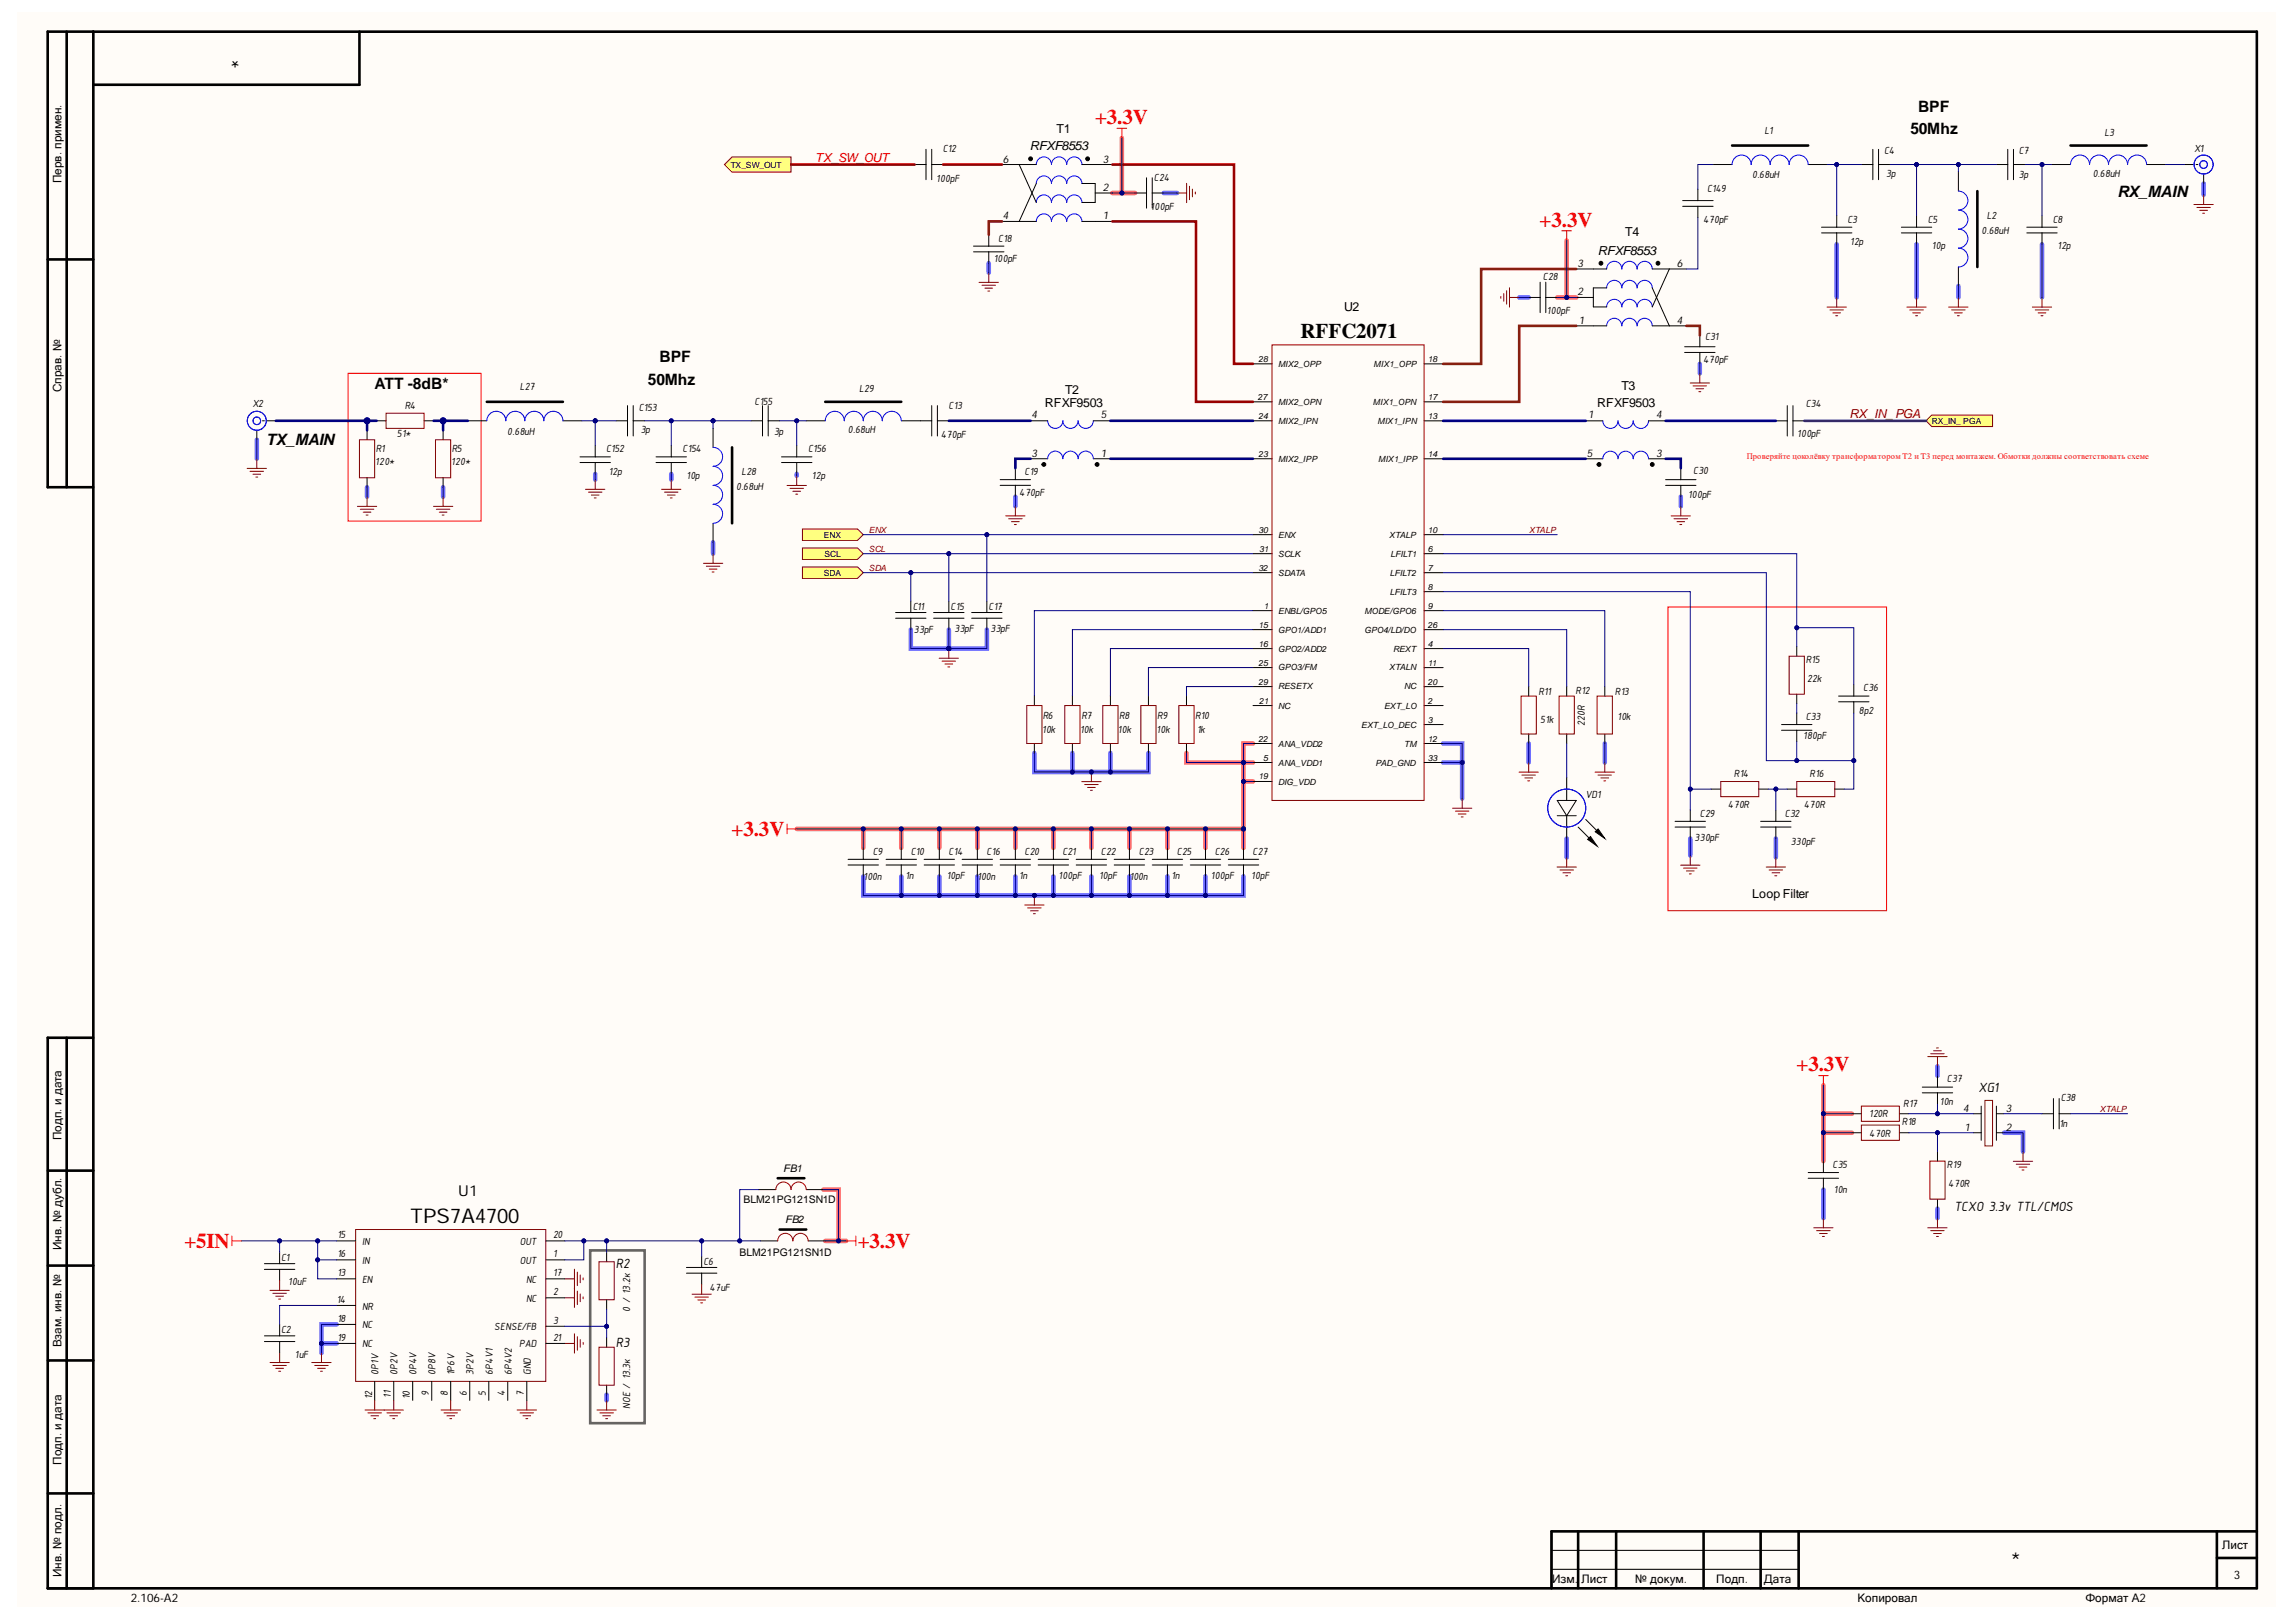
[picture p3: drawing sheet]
<svg xmlns="http://www.w3.org/2000/svg" width="297mm" height="210mm" viewBox="0 0 297 210" stroke-linecap="round" stroke-linejoin="round" font-family="sans-serif">
<defs><g id="words">
<g font-size="3.1">
<text x="31" y="6.4" transform="rotate(-180 31 6.4)">*</text>
<text x="260.2" y="203.2">*</text>
</g>
<g font-size="2.7" fill="#f00">
<text x="141.7" y="16.1">+3.3V</text>
<text x="199.2" y="29.3">+3.3V</text>
<text x="94.6" y="108.2">+3.3V</text>
<text x="232.4" y="138.6">+3.3V</text>
<text x="23.9" y="161.5">+5IN</text>
<text x="111" y="161.5">+3.3V</text>
</g>
<text font-size="2.7" x="168.2" y="43.7">RFFC2071</text>
<text font-size="2.6" x="53.1" y="158.3">TPS7A4700</text>
<g font-size="2">
<text x="247.1" y="17.4">50Mhz</text>
<text x="248.2" y="14.5">BPF</text>
<text x="274" y="25.5">RX_MAIN</text>
<text x="85.3" y="46.9">BPF</text>
<text x="48.5" y="50.4">ATT -8dB*</text>
<text x="83.8" y="49.8">50Mhz</text>
<text x="34.4" y="57.6">TX_MAIN</text>
</g>
<g font-size="1.9">
<text x="255.9" y="141.3">XG1</text>
<text x="59.3" y="154.8">U1</text>
<text x="252.8" y="156.7">TCXO 3.3v TTL/CMOS</text>
<text x="79.7" y="164.1">R2</text>
<text x="79.7" y="174.4">R3</text>
</g>
<g font-size="1.6">
<text x="136.7" y="17.2">T1</text>
<text x="133.2" y="19.4">RFXF8553</text>
<text x="206.7" y="32.9">RFXF8553</text>
<text x="210.3" y="30.6">T4</text>
<text x="173.9" y="40.2">U2</text>
<text x="135.2" y="52.6">RFXF9503</text>
<text x="137.8" y="51">T2</text>
<text x="206.6" y="52.6">RFXF9503</text>
<text x="209.8" y="50.5">T3</text>
<text x="226.7" y="116.2">Loop Filter</text>
</g>
<text font-size="1.6" fill="#f00" x="105.5" y="21">TX_SW_OUT</text>
<text font-size="1.6" fill="#980000" x="239.3" y="54.2">RX_IN_PGA</text>
<g font-size="1.5">
<text x="228.3" y="17.3">L1</text>
<text x="272.3" y="17.6">L3</text>
<text x="8" y="23.7" transform="rotate(-90 8 23.7)">Перв. примен.</text>
<text x="121.1" y="23.6">100pF</text>
<text x="122" y="19.7">C12</text>
<text x="149.3" y="23.4">C24</text>
<text x="226.7" y="23.1">0.68uH</text>
<text x="243.8" y="19.9">C4</text>
<text x="244" y="22.9">3p</text>
<text x="261.2" y="19.9">C7</text>
<text x="261.2" y="23.1">3p</text>
<text x="270.7" y="22.9">0.68uH</text>
<text x="283.9" y="19.7">X1</text>
<text x="148.9" y="27.1">100pF</text>
<text x="220.3" y="28.8">470pF</text>
<text x="220.8" y="24.8">C149</text>
<text x="239" y="28.8">C3</text>
<text x="249.4" y="28.8">C5</text>
<text x="257" y="28.3">L2</text>
<text x="265.6" y="28.8">C8</text>
<text x="128.6" y="33.9">100pF</text>
<text x="129.2" y="31.3">C18</text>
<text x="239.4" y="31.8">12p</text>
<text x="249.9" y="32.3">10p</text>
<text x="256.4" y="30.2">0.68uH</text>
<text x="266.2" y="32.3">12p</text>
<text x="199.6" y="36.2">C28</text>
<text x="200.1" y="40.6">100pF</text>
<text x="220.3" y="47">470pF</text>
<text x="220.6" y="44">C31</text>
<text x="8" y="50.8" transform="rotate(-90 8 50.8)">Справ. №</text>
<text x="32.6" y="52.6">X2</text>
<text x="52.4" y="52.9">R4</text>
<text x="67.2" y="50.5">L27</text>
<text x="82.6" y="53.1">C153</text>
<text x="97.6" y="52.4">C155</text>
<text x="111.1" y="50.8">L29</text>
<text x="122.7" y="52.9">C13</text>
<text x="233.6" y="52.7">C34</text>
<text x="48.6" y="58.5">R1</text>
<text x="51.3" y="56.5">51*</text>
<text x="58.4" y="58.5">R5</text>
<text x="65.6" y="56.3">0.68uH</text>
<text x="78.4" y="58.5">C152</text>
<text x="82.9" y="56.1">3p</text>
<text x="88.3" y="58.5">C154</text>
<text x="100.1" y="56.3">3p</text>
<text x="104.5" y="58.5">C156</text>
<text x="109.7" y="56.1">0.68uH</text>
<text x="121.7" y="56.7">470pF</text>
<text x="232.5" y="56.6">100pF</text>
<text x="48.5" y="60.2">120*</text>
<text x="58.4" y="60.2">120*</text>
<text x="78.7" y="61.5">12p</text>
<text x="88.8" y="61.9">10p</text>
<text x="95.2" y="63.4">0.68uH</text>
<text x="95.9" y="61.5">L28</text>
<text x="105" y="61.9">12p</text>
<text x="131.9" y="64.1">470pF</text>
<text x="132.5" y="61.5">C19</text>
<text x="218.4" y="64.5">100pF</text>
<text x="219.1" y="61.3">C30</text>
<text x="118.1" y="78.9">C11</text>
<text x="118.2" y="81.9">33pF</text>
<text x="123" y="78.9">C15</text>
<text x="123.5" y="81.8">33pF</text>
<text x="127.9" y="78.9">C17</text>
<text x="128.1" y="81.8">33pF</text>
<text x="199" y="89.9">R11</text>
<text x="203.8" y="89.8">R12</text>
<text x="208.9" y="89.9">R13</text>
<text x="233.6" y="85.8">R15</text>
<text x="233.8" y="88.3">22k</text>
<text x="241.1" y="89.5">C36</text>
<text x="134.8" y="94.9">10k</text>
<text x="134.9" y="93">R6</text>
<text x="139.7" y="94.9">10k</text>
<text x="139.9" y="93">R7</text>
<text x="144.6" y="94.9">10k</text>
<text x="144.8" y="93">R8</text>
<text x="149.6" y="94.9">10k</text>
<text x="149.7" y="93">R9</text>
<text x="154.6" y="93">R10</text>
<text x="154.9" y="94.9">1k</text>
<text x="199.3" y="93.6">51k</text>
<text x="205" y="93.9" transform="rotate(-90 205 93.9)">220R</text>
<text x="209.3" y="93.2">10k</text>
<text x="233.3" y="95.6">180pF</text>
<text x="233.6" y="93.2">C33</text>
<text x="240.5" y="92.3">8p2</text>
<text x="224.3" y="100.5">R14</text>
<text x="234.1" y="100.5">R16</text>
<text x="205.1" y="103.2">VD1</text>
<text x="219.9" y="105.7">C29</text>
<text x="223.5" y="104.5">470R</text>
<text x="230.9" y="105.7">C32</text>
<text x="233.4" y="104.5">470R</text>
<text x="111.7" y="113.9">100n</text>
<text x="112.9" y="110.6">C9</text>
<text x="117.1" y="113.8">1n</text>
<text x="117.8" y="110.6">C10</text>
<text x="122.5" y="113.8">10pF</text>
<text x="122.7" y="110.6">C14</text>
<text x="126.4" y="113.9">100n</text>
<text x="127.6" y="110.6">C16</text>
<text x="131.9" y="113.8">1n</text>
<text x="132.5" y="110.6">C20</text>
<text x="136.9" y="113.8">100pF</text>
<text x="137.4" y="110.6">C21</text>
<text x="142.2" y="113.8">10pF</text>
<text x="142.4" y="110.6">C22</text>
<text x="146.2" y="113.9">100n</text>
<text x="147.3" y="110.6">C23</text>
<text x="151.6" y="113.8">1n</text>
<text x="152.2" y="110.6">C25</text>
<text x="156.6" y="113.8">100pF</text>
<text x="157.2" y="110.6">C26</text>
<text x="161.9" y="113.8">10pF</text>
<text x="162.1" y="110.6">C27</text>
<text x="219.2" y="108.9">330pF</text>
<text x="231.7" y="109.4">330pF</text>
<text x="246.2" y="143.2">R17</text>
<text x="251" y="143">10n</text>
<text x="251.9" y="140.1">C37</text>
<text x="266.6" y="142.5">C38</text>
<text x="8" y="147.6" transform="rotate(-90 8 147.6)">Подп. и дата</text>
<text x="241.8" y="147.2">470R</text>
<text x="241.8" y="144.5">120R</text>
<text x="246" y="145.6">R18</text>
<text x="266.4" y="145.9">1n</text>
<text x="237.1" y="151.1">C35</text>
<text x="237.2" y="154.3">10n</text>
<text x="251.9" y="151.1">R19</text>
<text x="252.1" y="153.6">470R</text>
<text x="8" y="161.8" transform="rotate(-90 8 161.8)">Инв. № дубл.</text>
<text x="43.6" y="160.3">15</text>
<text x="46.9" y="161.1">IN</text>
<text x="67.2" y="161.1">OUT</text>
<text x="71.6" y="160.3">20</text>
<text x="36.4" y="163.2">C1</text>
<text x="37.3" y="166.3">10uF</text>
<text x="43.6" y="165.2">13</text>
<text x="43.6" y="162.7">16</text>
<text x="46.9" y="166">EN</text>
<text x="46.9" y="163.6">IN</text>
<text x="67.2" y="163.6">OUT</text>
<text x="68.1" y="166">NC</text>
<text x="71.6" y="162.7">1</text>
<text x="71.6" y="165.2">17</text>
<text x="71.6" y="167.6">2</text>
<text x="91" y="163.6">C6</text>
<text x="91.8" y="167.1">47uF</text>
<text x="36.4" y="172.5">C2</text>
<text x="43.6" y="168.6">14</text>
<text x="43.6" y="171.1">18</text>
<text x="43.6" y="173.5">19</text>
<text x="46.9" y="169.5">NR</text>
<text x="46.9" y="171.9">NC</text>
<text x="63.9" y="172.2">SENSE/FB</text>
<text x="68.1" y="168.5">NC</text>
<text x="71.6" y="171.3">3</text>
<text x="71.6" y="173.5">21</text>
<text x="81.5" y="169.8" transform="rotate(-90 81.5 169.8)">0 / 13.2к</text>
<text x="8" y="174.4" transform="rotate(-90 8 174.4)">Взам. инв. №</text>
<text x="38.1" y="175.7">1uF</text>
<text x="46.9" y="174.4">NC</text>
<text x="49" y="177.9" transform="rotate(-90 49 177.9)">0P1V</text>
<text x="51.4" y="177.9" transform="rotate(-90 51.4 177.9)">0P2V</text>
<text x="53.9" y="177.9" transform="rotate(-90 53.9 177.9)">0P4V</text>
<text x="56.3" y="177.9" transform="rotate(-90 56.3 177.9)">0P8V</text>
<text x="58.8" y="177.9" transform="rotate(-90 58.8 177.9)">1P6V</text>
<text x="61.2" y="177.9" transform="rotate(-90 61.2 177.9)">3P2V</text>
<text x="63.8" y="177.9" transform="rotate(-90 63.8 177.9)">6P4V1</text>
<text x="66.2" y="177.9" transform="rotate(-90 66.2 177.9)">6P4V2</text>
<text x="67.2" y="174.4">PAD</text>
<text x="68.7" y="177.9" transform="rotate(-90 68.7 177.9)">GND</text>
<text x="48.1" y="181" transform="rotate(-90 48.1 181)">12</text>
<text x="50.6" y="180.9" transform="rotate(-90 50.6 180.9)">11</text>
<text x="53" y="181" transform="rotate(-90 53 181)">10</text>
<text x="55.5" y="180.6" transform="rotate(-90 55.5 180.6)">9</text>
<text x="57.9" y="180.6" transform="rotate(-90 57.9 180.6)">8</text>
<text x="60.4" y="180.6" transform="rotate(-90 60.4 180.6)">6</text>
<text x="62.8" y="180.6" transform="rotate(-90 62.8 180.6)">5</text>
<text x="65.3" y="180.7" transform="rotate(-90 65.3 180.7)">4</text>
<text x="67.7" y="180.6" transform="rotate(-90 67.7 180.6)">7</text>
<text x="81.5" y="182.3" transform="rotate(-90 81.5 182.3)">NOE / 13.3к</text>
<text x="8" y="189.6" transform="rotate(-90 8 189.6)">Подп. и дата</text>
<text x="287.5" y="200.5">Лист</text>
<text x="8" y="204.1" transform="rotate(-90 8 204.1)">Инв. № подл.</text>
<text x="16.9" y="207.3">2.106-A2</text>
<text x="200.8" y="204.9">Изм.</text>
<text x="204.6" y="204.9">Лист</text>
<text x="211.5" y="204.9">№ докум.</text>
<text x="222" y="204.9">Подп.</text>
<text x="228.2" y="204.9">Дата</text>
<text x="240.3" y="207.3">Копировал</text>
<text x="269.8" y="207.3">Формат А2</text>
<text x="289" y="204.4">3</text>
</g>
<g font-size="1.4">
<text x="129.7" y="21">6</text>
<text x="142.7" y="21">3</text>
<text x="129.7" y="28.4">4</text>
<text x="142.7" y="24.8">2</text>
<text x="142.7" y="28.4">1</text>
<text x="204.1" y="34.6">3</text>
<text x="216.9" y="34.6">6</text>
<text x="204.1" y="38.2">2</text>
<text x="204.3" y="41.9">1</text>
<text x="216.9" y="41.9">4</text>
<text x="133.5" y="59.1">3</text>
<text x="133.5" y="54.2">4</text>
<text x="142.4" y="59.1">1</text>
<text x="142.4" y="54.2">5</text>
<text x="205.3" y="59.1">5</text>
<text x="205.4" y="54.2">1</text>
<text x="214.2" y="59.1">3</text>
<text x="214.2" y="54.2">4</text>
<text x="254" y="143.9">4</text>
<text x="259.5" y="143.9">3</text>
<text x="254.2" y="146.3">1</text>
<text x="259.5" y="146.3">2</text>
<text x="96.2" y="155.6">BLM21PG121SN1D</text>
<text x="101.3" y="151.7">FB1</text>
<text x="101.6" y="158.3">FB2</text>
<text x="95.7" y="162.5">BLM21PG121SN1D</text>
</g>
<g font-size="1.1">
<text x="94.6" y="21.7">TX_SW_OUT</text>
<text x="162.8" y="46.9">28</text>
<text x="165.4" y="47.5">MIX2_OPP</text>
<text x="177.7" y="47.5">MIX1_OPP</text>
<text x="184.7" y="46.9">18</text>
<text x="162.7" y="51.8">27</text>
<text x="165.4" y="52.4">MIX2_OPN</text>
<text x="177.6" y="52.4">MIX1_OPN</text>
<text x="184.7" y="51.8">17</text>
<text x="162.8" y="59.1">23</text>
<text x="162.8" y="54.2">24</text>
<text x="165.4" y="59.8">MIX2_IPP</text>
<text x="165.4" y="54.8">MIX2_IPN</text>
<text x="178.2" y="54.8">MIX1_IPN</text>
<text x="178.3" y="59.8">MIX1_IPP</text>
<text x="184.7" y="54.2">13</text>
<text x="184.7" y="59.1">14</text>
<text x="249.9" y="54.8">RX_IN_ PGA</text>
<text x="106.6" y="69.6">ENX</text>
<text x="162.8" y="68.9">30</text>
<text x="162.9" y="71.5">31</text>
<text x="165.4" y="69.6">ENX</text>
<text x="179.7" y="69.6">XTALP</text>
<text x="184.7" y="71.5">6</text>
<text x="184.7" y="68.9">10</text>
<text x="106.6" y="74.5">SDA</text>
<text x="106.7" y="72.1">SCL</text>
<text x="162.8" y="73.9">32</text>
<text x="165.4" y="72.1">SCLK</text>
<text x="165.4" y="74.5">SDATA</text>
<text x="179.8" y="74.5">LFILT2</text>
<text x="179.8" y="77">LFILT3</text>
<text x="179.9" y="72.1">LFILT1</text>
<text x="184.7" y="73.9">7</text>
<text x="184.7" y="76.4">8</text>
<text x="162.8" y="81.3">15</text>
<text x="162.8" y="83.7">16</text>
<text x="163.5" y="78.8">1</text>
<text x="165.4" y="79.4">ENBL/GPO5</text>
<text x="165.4" y="81.9">GPO1/ADD1</text>
<text x="176.5" y="79.4">MODE/GPO6</text>
<text x="176.5" y="81.9">GPO4/LD/DO</text>
<text x="184.7" y="83.7">4</text>
<text x="184.7" y="78.8">9</text>
<text x="184.7" y="81.3">26</text>
<text x="162.8" y="86.2">25</text>
<text x="162.8" y="88.6">29</text>
<text x="165.4" y="84.3">GPO2/ADD2</text>
<text x="165.4" y="86.8">GPO3/FM</text>
<text x="165.4" y="89.2">RESETX</text>
<text x="179.7" y="86.8">XTALN</text>
<text x="180.2" y="84.3">REXT</text>
<text x="181.7" y="89.2">NC</text>
<text x="184.7" y="86.2">11</text>
<text x="184.7" y="88.6">20</text>
<text x="162.8" y="96">22</text>
<text x="162.9" y="91.1">21</text>
<text x="165.4" y="91.7">NC</text>
<text x="176.1" y="94.2">EXT_LO_DEC</text>
<text x="179.1" y="91.7">EXT_LO</text>
<text x="184.7" y="91.1">2</text>
<text x="184.7" y="93.5">3</text>
<text x="184.7" y="96">12</text>
<text x="162.8" y="100.9">19</text>
<text x="163.4" y="98.4">5</text>
<text x="165.4" y="99.1">ANA_VDD1</text>
<text x="165.4" y="101.5">DIG_VDD</text>
<text x="165.4" y="96.6">ANA_VDD2</text>
<text x="178" y="99.1">PAD_GND</text>
<text x="181.7" y="96.6">TM</text>
<text x="184.7" y="98.4">33</text>
</g>
<text font-size="1.1" fill="#f00" x="226" y="59.4">Проверяйте цоколёвку трансформатором T2 и T3 перед монтажем. Обмотки должны соответствовать схеме</text>
<g font-size="1.1" fill="#800000">
<text x="112.4" y="68.9">ENX</text>
<text x="112.4" y="71.5">SCL</text>
<text x="197.8" y="68.9">XTALP</text>
<text x="112.4" y="73.9">SDA</text>
<text x="271.7" y="143.9">XTALP</text>
</g>
</g></defs>
<g fill="#fffcf8">
<path d="M2.2 1.6h292.2v206.4h-292.2z" fill-rule="evenodd"/>
<path d="M2.2 1.6h292.2v206.4h-292.2z" fill-rule="evenodd"/>
</g>
<g fill="none" stroke="#6e6eff" stroke-width=".59">
<path d="M127.9 34.1v1.2M150.5 25h1.8M196.5 38.5h1.3M237.6 31.6v6.9M247.9 31.6v6.9M253.4 37v1.5M264.2 31.6v6.9M285.1 23.8v1.4M33.2 56.9v2.5M219.9 47.1v1.2M47.5 63.1v1.2M57.3 63.1v1.2"/>
<path d="M77 61.3v.8M86.8 61.3v.8M92.3 70.2v1.5M103.1 61.3v.3M131.4 64.3v1.2M217.4 64.3v1.2M117.8 81.5v2.4h5M122.8 81.5v2.4M127.7 81.5v2.4h-4.9M133.8 97.4v2.5h4.9M138.7 97.4v2.5h5v-2.5M148.6 97.4v2.5h-4.9"/>
<path d="M186.7 96.2h2.5v2.5M186.7 98.7h2.5v4.6M197.8 96.2v2.5M207.6 96.2v2.5M111.7 113.4v2.5h4.9M116.6 113.4v2.5h4.9M121.5 113.4v2.5h4.9M126.4 113.4v2.5h5M131.4 113.4v2.5h29.5v-2.5M136.3 113.4v2.5M141.2 113.4v2.5M146.1 113.4v2.5"/>
<path d="M151 113.4v2.5M156 113.4v2.5M202.7 108.5v2.5M218.7 108.5v2.2M229.7 108.5v2.5M250.7 138v1.2M235.9 153.9v3.7M250.7 156.4v1.2M259.3 146.6h2.4v2.4M41.6 173.9h2M43.6 171.4h-2v3.7M78.5 180.5v.7"/>
</g>
<g fill="none" stroke="#ff6e6e" stroke-width=".59">
<path d="M145.1 17.8v7.2h-1.2M145.1 25h1.8M201.5 38.5h2.4M202.7 31.1v7.4M153.5 97.4v1.3h7.4v2.4h1.2M162.1 96.2h-1.2v2.5h1.2M103.1 107.3h57.8M111.7 107.3v2.4M116.6 107.3v2.4M121.5 107.3v2.4M126.4 107.3v2.4M131.4 107.3v2.4"/>
<path d="M136.3 107.3v2.4M141.2 107.3v2.4M146.1 107.3v2.4M151 107.3v2.4M156 107.3v2.4M160.9 101.1v8.6M106.5 153.9h2v6.7M235.9 140.4v6.2M235.9 144.1h3.7M239.6 146.6h-3.7v3.7M106.8 160.6h2.7"/>
</g>
<g fill="none" stroke="#000" stroke-width=".34">
<path d="M8.6 4.1v59M12.1 4.1v201.4M46.5 4.1v6.9h-34.4M6.2 33.6h5.9M12.1 63.1h-5.9v-59h285.8v201.4h-285.8v-71.2h5.9M8.6 134.3v71.2M6.2 151.5h5.9M6.2 163.8h5.9M6.2 176.1h5.9M6.2 193.3h5.9M204.2 198.2v7.3M209.1 198.2v7.3"/>
<path d="M220.4 198.2v7.3M227.8 198.2v7.3M232.7 198.2v7.3M286.8 198.2v7.3M292 198.2h-91.3v7.3M286.8 201.6h5.2"/>
</g>
<g fill="none" stroke="#000" stroke-width=".13">
<path d="M162.1 54.5h2.5M162.1 59.4h2.5M162.1 52h2.5M162.1 47.1h2.5M184.2 54.5h2.5M184.2 59.4h2.5M184.2 52h2.5M184.2 47.1h2.5M115.9 79.3h3.9M117.8 77.8v1.5M120.8 79.3h3.9M122.8 77.8v1.5"/>
<path d="M125.7 79.3h3.9M127.7 77.8v1.5M162.1 79h2.5M162.1 71.7h2.5M162.1 74.1h2.5M162.1 69.2h2.5M184.2 79h2.5M184.2 71.7h2.5M184.2 74.1h2.5M184.2 76.6h2.5M184.2 69.2h2.5M115.9 80h3.9"/>
<path d="M117.8 80v1.5M120.8 80h3.9M122.8 80v1.5M125.7 80h3.9M127.7 80v1.5M162.1 91.3h2.5M162.1 83.9h2.5M162.1 98.7h2.5M162.1 86.4h2.5M162.1 96.2h2.5M162.1 81.5h2.5M162.1 88.8h2.5"/>
<path d="M184.2 91.3h2.5M184.2 93.8h2.5M184.2 83.9h2.5M184.2 98.7h2.5M184.2 86.4h2.5M184.2 96.2h2.5M184.2 81.5h2.5M184.2 88.9h2.5M162.1 101.1h2.5M34.2 164.3h3.9M34.2 163.5h3.9M34.2 173.6h3.9"/>
<path d="M34.2 172.9h3.9M36.2 162.1v1.4M36.2 164.3v1.4M36.2 171.4v1.5M36.2 173.6v1.5M43.6 163h2.4M43.6 160.6h2.4M43.6 165.5h2.4M43.6 168.9h2.4M43.6 171.4h2.4M43.6 173.9h2.4M48.5 178.8v2.4"/>
<path d="M50.9 178.8v2.4M53.4 178.8v2.4M55.9 178.8v2.4M58.3 178.8v2.4M60.8 178.8v2.4M63.2 178.8v2.4M65.7 178.8v2.4M68.2 178.8v2.4M70.6 171.6h2.5M70.6 163h2.5M70.6 160.6h2.5M70.6 165.5h2.5"/>
<path d="M70.6 168h2.5M70.6 173.9h2.5M78.5 162.1v1.2M78.5 168.2v1.2M78.5 173.1v1.2M78.5 179.3v1.2M88.8 164.8h3.9M88.8 164h3.9M90.8 162.5v1.5M90.8 164.8v1.4M200.7 203.1h32M200.7 200.6h32"/>
</g>
<g fill="none" stroke="#800000" stroke-width=".13">
<path d="M164.6 44.6h19.6v59h-19.6zM121.5 85.2h2.5M121.9 85.6h1.7M122.3 85.9h1M122.6 86.3h.3M122.8 83.9v1.3M46 159.1h24.6v19.7h-24.6zM34.9 167h2.5M34.9 176.3h2.5M35.3 167.4h1.7M35.3 176.7h1.7M35.7 167.7h1"/>
<path d="M35.7 177.1h1M36 168.1h.3M36.1 177.5h.2M36.2 165.7v1.3M36.2 175.1v1.2M40.3 176.3h2.5M40.7 176.7h1.8M41.1 177.1h1M41.5 177.5h.2M41.6 175.1v1.2M73.1 173.9h1.2M73.1 165.5h1.2"/>
<path d="M73.1 168h1.2M74.3 164.2v5M74.3 172.6v2.5M74.7 164.6v1.8M74.7 167.1v1.7M74.7 173v1.7M75.1 165v1M75.1 167.5v1M75.1 173.4v.9M75.4 165.4v.2M75.4 167.8v.3M75.4 173.7v.3"/>
<path d="M77.5 163.3h2v4.9h-2zM77.5 174.3h2v5h-2zM89.5 167.5h2.5M89.9 167.9h1.7M90.3 168.2h1M90.6 168.6h.3M90.8 166.2v1.3M47.2 182.5h5M47.6 182.8h1.8M48 183.2h1M48.3 183.6h.3M48.5 181.2v1.3"/>
<path d="M50.1 182.8h1.7M50.4 183.2h1M50.8 183.6h.3M50.9 181.2v1.3M57.1 182.5h2.5M57.4 182.8h1.8M57.8 183.2h1M58.2 183.6h.2M58.3 181.2v1.3M66.9 182.5h2.5M67.3 182.8h1.7M67.7 183.2h.9"/>
<path d="M68 183.6h.3M68.2 181.2v1.3M77.2 182.5h2.5M77.6 182.8h1.8M78 183.2h1M78.4 183.6h.2M78.5 181.2v1.3"/>
</g>
<path d="M30 160v1.2M110.7 160v1.2M30 160.6h1.3M109.5 160.6h1.2" fill="none" stroke="#f00" stroke-width=".13"/>
<path d="M76.4 161.8h7v22.4h-7z" fill="none" stroke="#666" stroke-width=".34"/>
<circle cx="122.7" cy="83.9" r=".25" fill="#000080"/>
<circle cx="122.7" cy="83.9" r=".25" fill="none" stroke="#000080" stroke-width=".13"/>
<g fill="none" stroke="#000" stroke-width=".13">
<path d="M143.7 90.1v1.2M143.7 96.2v1.2M148.6 90.1v1.2M148.6 96.2v1.2M153.5 90.1v1.2M153.5 96.2v1.2M230.5 94.5h3.9M230.5 93.8h3.9M232.4 83.7v1.2M232.4 89.8v1.3M232.4 92.3v1.5M232.4 94.5v1.5"/>
<path d="M237.9 90.8h3.9M237.9 90.1h3.9M239.8 88.6v1.5M239.8 90.8v1.5M216.7 107h3.9M216.7 106.3h3.9M218.7 104.8v1.5M218.7 107v1.5M221.4 102.1h1.2M227.5 102.1h1.3M227.8 107h3.9M227.8 106.3h3.9"/>
<path d="M229.7 104.8v1.5M229.7 107v1.5M231.2 102.1h1.2M237.4 102.1h1.2"/>
</g>
<g fill="none" stroke="#800000" stroke-width=".13">
<path d="M141.2 99.9v1.3M142.7 91.3h1.9v4.9h-1.9zM147.6 91.3h2v4.9h-2zM152.5 91.3h2v4.9h-2zM231.5 84.9h1.9v4.9h-1.9zM139.9 101.2h2.6M140.3 101.5h1.8M140.7 101.9h1M141.1 102.3h.2M217.4 112h2.5M217.8 112.3h1.8M218.2 112.7h1"/>
<path d="M218.6 113.1h.2M218.7 110.7v1.3M222.6 101.1h4.9v2h-4.9zM228.5 112.2h2.5M228.9 112.6h1.7M229.2 113h1.1M229.6 113.3h.3M229.7 111v1.2M232.4 101.1h5v2h-5z"/>
</g>
<path d="M215.8 78.5h28.3v39.4h-28.3z" fill="none" stroke="#f00" stroke-width=".13"/>
<circle cx="141.2" cy="99.9" r=".25" fill="#000080"/>
<circle cx="141.2" cy="99.9" r=".25" fill="none" stroke="#000080" stroke-width=".13"/>
<g fill="none" stroke="#000" stroke-width=".13">
<path d="M133.8 90.1v1.2M133.8 96.2v1.2M138.7 90.1v1.2M138.7 96.2v1.2M144.1 111.9h4M144.1 111.2h4M146.1 109.7v1.5M146.1 111.9v1.5M149.1 111.9h3.9M149.1 111.2h3.9M151 109.7v1.5M151 111.9v1.5"/>
<path d="M154 111.9h3.9M154 111.2h3.9M156 109.7v1.5M156 111.9v1.5M158.9 111.9h3.9M158.9 111.2h3.9M160.9 109.7v1.5M160.9 111.9v1.5"/>
</g>
<path d="M132.8 91.3h2v4.9h-2zM137.8 91.3h1.9v4.9h-1.9zM132.6 117.1h2.5M132.9 117.5h1.8M133.3 117.9h1M133.7 118.2h.2M133.8 115.9v1.2" fill="none" stroke="#800000" stroke-width=".13"/>
<path d="M101.8 106.6v1.3M101.8 107.3h1.3" fill="none" stroke="#f00" stroke-width=".13"/>
<circle cx="133.8" cy="115.9" r=".25" fill="#000080"/>
<circle cx="133.8" cy="115.9" r=".25" fill="none" stroke="#000080" stroke-width=".13"/>
<g fill="none" stroke="#800000" stroke-width=".13">
<path d="M196.5 99.9h2.5M196.8 90.1h2v4.9h-2zM197.8 98.7v1.2M201.7 90.1h2v4.9h-2zM206.4 99.9h2.5M206.6 90.1h2v4.9h-2zM207.6 98.7v1.2M187.9 104.6h2.5M188.3 105h1.7M188.7 105.3h1M189 105.7h.3M189.2 103.3v1.3"/>
<path d="M196.9 100.3h1.7M197.3 100.7h1M197.6 101.1h.3M206.7 100.3h1.8M207.1 100.7h1M207.5 101.1h.2"/>
</g>
<path d="M197.8 88.9v1.2M197.8 95v1.2M202.7 88.9v1.2M202.7 95v1.2M207.6 88.9v1.2M207.6 95v1.2M202.7 100.6v3M202.7 105.6v2.9" fill="none" stroke="#000" stroke-width=".13"/>
<path d="M201.5 105.6h2.4M201.5 103.6h2.4l-1.2 2zM204.2 107l1.4 1.5M205.2 106l1.4 1.5" fill="none" stroke="#030000" stroke-width=".13"/>
<circle cx="202.7" cy="104.6" r="2.46" fill="none" stroke="#00f" stroke-width=".13"/>
<path d="M205.4 108.6l.4-.3 .8 1.2z" fill="#030000"/>
<path d="M205.4 108.6l.4-.3 .8 1.2z" fill="none" stroke="#030000" stroke-width=".13"/>
<path d="M206.4 107.6l.3-.3 .9 1.2z" fill="#030000"/>
<path d="M206.4 107.6l.3-.3 .9 1.2z" fill="none" stroke="#030000" stroke-width=".13"/>
<g fill="none" stroke="#800000" stroke-width=".13">
<path d="M126.7 36.5h2.5M127 36.9h1.8M127.4 37.3h1M127.8 37.7h.2M127.9 35.3v1.2M152.3 25h1.2M153.5 23.7v2.5M153.9 24.1v1.7M154.3 24.5v1M154.6 24.9v.2M194.2 38.4v.2M194.5 38v1"/>
<path d="M194.9 37.6v1.8M195.3 37.2v2.5M195.3 38.5h1.2M236.4 39.7h2.5M237.6 38.5v1.2M246.7 39.7h2.5M247.9 38.5v1.2M252.1 39.7h2.5M253.4 38.5v1.2M262.9 39.7h2.5M264.2 38.5v1.2M283.8 26.5h2.5"/>
<path d="M284.2 26.8h1.8M284.6 27.2h1M285 27.6h.2M285.1 25.2v1.3M33.2 59.4v1.2M46.5 56.9h2v4.9h-2zM49.9 53.5h5v1.9h-5zM56.3 56.9h2v4.9h-2zM218.7 49.6h2.5M219 49.9h1.8M219.4 50.3h1M219.8 50.7h.2"/>
<path d="M219.9 48.3v1.3M236.7 40.1h1.8M237.1 40.5h1M237.5 40.9h.2M247.1 40.1h1.7M247.5 40.5h.9M247.8 40.9h.3M252.5 40.1h1.7M252.9 40.5h1M253.2 40.9h.3M263.3 40.1h1.8M263.7 40.5h1"/>
<path d="M264.1 40.9h.2M32 60.6h2.5M32.3 61h1.8M32.7 61.4h1M33.1 61.7h.2M46.2 65.5h2.5M46.6 65.9h1.8M47 66.3h1M47.4 66.7h.2M47.5 64.3v1.2M56.1 65.5h2.5M56.5 65.9h1.7"/>
<path d="M56.8 66.3h1M57.2 66.7h.3M57.3 64.3v1.2M130.1 66.8h2.5M130.5 67.1h1.7M130.9 67.5h1M131.2 67.9h.3M131.4 65.5v1.3M216.2 66.8h2.5M216.6 67.1h1.7M216.9 67.5h1M217.3 67.9h.3"/>
<path d="M217.4 65.5v1.3M201.4 112.2h2.5M201.8 112.6h1.8M202.2 113h1M202.6 113.3h.2M202.7 111v1.2M249.4 136.7h2.5M249.8 136.4h1.7M250.1 136h1.1M250.5 135.6h.3M250.7 136.7v1.3M234.6 158.9h2.5"/>
<path d="M235 159.3h1.8M235.4 159.6h1M235.9 157.6v1.3M240.8 145.6h4.9v2h-4.9zM240.8 143.1h4.9v2h-4.9zM249.4 158.9h2.5M249.7 150.3h1.9v4.9h-1.9zM249.8 159.3h1.7M250.1 159.6h1.1M250.7 157.6v1.3M256.8 142.4h1v5.9h-1zM260.5 150.3h2.5"/>
<path d="M260.8 150.7h1.8M261.2 151h1M261.6 151.4h.2M261.7 149v1.3M235.8 160h.2M250.5 160h.3"/>
</g>
<g fill="none" stroke="#000" stroke-width=".13">
<path d="M119.8 19.3v4M120.5 19.3v4M242.3 19.3v4M243 19.3v4M259.7 19.3v4M260.5 19.3v4M118.3 21.3h1.5M120.5 21.3h1.5M125.9 31.9h4M125.9 32.6h4M127.9 30.4v1.5M127.9 32.6v1.5"/>
<path d="M129.6 28.7h4.5M129.6 21.3h4.5M131.9 21.3l2.2 4.9M134.1 23.7l-2.2 5M140 28.7h3.9M140 21.3h3.9M140 23.7h1.7v2.5h-1.7M141.7 25h2.2M146.9 25h1.4M148.3 23v3.9M149.1 25h1.4M149.1 23v3.9"/>
<path d="M197.8 38.5h1.5M199.3 36.5v4M200 38.5h1.5M200 36.5v4M203.9 34.8h4M203.9 38.5h2.2M207.9 37.3h-1.8v2.4h1.8M213.8 34.8h4.4M213.8 37.3l2.2 4.9M216 34.8l-2.2 4.9M221.6 21.3h2.5M233.9 21.3h2.5"/>
<path d="M235.7 30.1h3.9M235.7 29.4h3.9M237.6 27.9v1.5M237.6 30.1v1.5M240.8 21.3h1.5M243 21.3h1.5M246 30.1h3.9M246 29.4h3.9M247.9 27.9v1.5M247.9 30.1v1.5M253.4 22.3v2.4M253.4 34.6v2.4"/>
<path d="M258.3 21.3h1.4M260.5 21.3h1.5M262.2 30.1h3.9M262.2 29.4h3.9M264.2 27.9v1.5M264.2 30.1v1.5M265.4 21.3h2.5M277.7 21.3h2.5M282.6 21.3h1.3M284.1 21.3h.3M285.1 22.5v1.3M33.2 55.7v1.2"/>
<path d="M34 54.5h.2M34.5 54.5h1.2M47.5 55.7v1.2M48.7 54.5h1.2M54.9 54.5h1.2M57.3 55.7v1.2M119.1 54.5h1.4M120.5 52.5v3.9M121.3 54.5h1.5M121.3 52.5v3.9M133.3 59.4h2.2M133.3 54.5h2.2"/>
<path d="M141.4 59.4h2.3M141.4 54.5h2.3M203.9 42.2h4M205.2 59.4h2.2M205.2 54.5h2.2M213.3 59.4h2.2M213.3 54.5h2.2M213.8 42.2h4.4M217.9 44.9h4M217.9 45.6h4M219.9 43.4v1.5M219.9 45.6v1.5"/>
<path d="M229.7 54.5h1.5M231.2 52.5v3.9M232 54.5h1.4M232 52.5v3.9M47.5 61.8v1.3M57.3 61.8v1.3M129.4 62.1h3.9M129.4 62.8h3.9M131.4 60.6v1.5M131.4 62.8v1.5M215.5 62.1h3.9M215.5 62.8h3.9"/>
<path d="M217.4 60.6v1.5M217.4 62.8v1.5M109.7 111.9h4M109.7 111.2h4M111.7 109.7v1.5M111.7 111.9v1.5M114.6 111.9h4M114.6 111.2h4M116.6 109.7v1.5M116.6 111.9v1.5M119.6 111.9h3.9M119.6 111.2h3.9"/>
<path d="M121.5 109.7v1.5M121.5 111.9v1.5M124.5 111.9h3.9M124.5 111.2h3.9M126.4 109.7v1.5M126.4 111.9v1.5M129.4 111.9h3.9M129.4 111.2h3.9M131.4 109.7v1.5M131.4 111.9v1.5M134.3 111.9h3.9M134.3 111.2h3.9"/>
<path d="M136.3 109.7v1.5M136.3 111.9v1.5M139.2 111.9h4M139.2 111.2h4M141.2 109.7v1.5M141.2 111.9v1.5M250.7 139.2v1.5M233.9 152.5h4M233.9 151.7h4M235.9 150.3v1.4M235.9 152.5v1.4M239.6 146.6h1.2"/>
<path d="M239.6 144.1h1.2M245.7 146.6h1.3M245.7 144.1h1.3M248.7 141.4h3.9M248.7 140.7h3.9M250.7 141.4v1.5M250.7 149v1.3M250.7 155.2v1.2M255.3 146.6h1M255.3 144.1h1M256.3 143.1v4.5M258.3 146.6h1"/>
<path d="M258.3 144.1h1M258.3 143.1v4.5M264.2 144.1h1.5M265.7 142.2v3.9M266.4 144.1h1.5M266.4 142.2v3.9M98.4 160.6h2.2M104.6 160.6h2.2"/>
<circle cx="133.3" cy="20.6" r=".25"/>
<circle cx="140.7" cy="20.6" r=".25"/>
<circle cx="207.1" cy="34.1" r=".25"/>
<circle cx="214.5" cy="34.1" r=".25"/>
<circle cx="135" cy="60.1" r=".25"/>
<circle cx="141.9" cy="60.1" r=".25"/>
<circle cx="206.9" cy="60.1" r=".25"/>
<circle cx="213.8" cy="60.1" r=".25"/>
</g>
<g fill="none" stroke="#00f" stroke-width=".13">
<path d="M134.1 21.3a.98 .98 0 0 1 .9-1 .98 .98 0 0 1 1 1 .98 .98 0 0 1 1-1 .98 .98 0 0 1 1 1 .99 .99 0 0 1 1-1 .99 .99 0 0 1 1 1M134.1 23.7a.98 .98 0 0 1 .9-.9 .98 .98 0 0 1 1 .9 .98 .98 0 0 1 1-.9 .98 .98 0 0 1 1 .9 .99 .99 0 0 1 1-.9 .99 .99 0 0 1 1 .9M134.1 26.2a.98 .98 0 0 1 .9-1 .98 .98 0 0 1 1 1 .98 .98 0 0 1 1-1 .98 .98 0 0 1 1 1 .99 .99 0 0 1 1-1 .99 .99 0 0 1 1 1M134.1 28.7a.98 .98 0 0 1 .9-1 .98 .98 0 0 1 1 1 .98 .98 0 0 1 1-1 .98 .98 0 0 1 1 1 .99 .99 0 0 1 1-1 .99 .99 0 0 1 1 1M207.9 34.8a.98 .98 0 0 1 .9-1 .98 .98 0 0 1 1 1 .98 .98 0 0 1 1-1 .98 .98 0 0 1 1 1 .98 .98 0 0 1 1-1 .98 .98 0 0 1 1 1M207.9 37.3a.98 .98 0 0 1 .9-1 .98 .98 0 0 1 1 1 .98 .98 0 0 1 1-1 .98 .98 0 0 1 1 1 .98 .98 0 0 1 1-1 .98 .98 0 0 1 1 1M207.9 39.7a.98 .98 0 0 1 .9-1 .98 .98 0 0 1 1 1 .98 .98 0 0 1 1-1 .98 .98 0 0 1 1 1 .98 .98 0 0 1 1-1 .98 .98 0 0 1 1 1M224.1 21.3a1.23 1.23 0 0 1 1.2-1.2 1.23 1.23 0 0 1 1.2 1.2 1.23 1.23 0 0 1 1.3-1.2 1.23 1.23 0 0 1 1.2 1.2 1.23 1.23 0 0 1 1.2-1.2 1.23 1.23 0 0 1 1.3 1.2 1.23 1.23 0 0 1 1.2-1.2 1.23 1.23 0 0 1 1.2 1.2M253.4 24.7a1.22 1.22 0 0 1 1.2 1.3 1.22 1.22 0 0 1-1.2 1.2 1.23 1.23 0 0 1 1.2 1.2 1.23 1.23 0 0 1-1.2 1.2 1.23 1.23 0 0 1 1.2 1.3 1.23 1.23 0 0 1-1.2 1.2 1.22 1.22 0 0 1 1.2 1.2 1.22 1.22 0 0 1-1.2 1.3M267.9 21.3a1.23 1.23 0 0 1 1.2-1.2 1.23 1.23 0 0 1 1.2 1.2 1.23 1.23 0 0 1 1.3-1.2 1.23 1.23 0 0 1 1.2 1.2 1.23 1.23 0 0 1 1.2-1.2 1.23 1.23 0 0 1 1.2 1.2 1.23 1.23 0 0 1 1.3-1.2 1.23 1.23 0 0 1 1.2 1.2M135.5 54.5a.98 .98 0 0 0 1 .9 .98 .98 0 0 0 1-.9 .98 .98 0 0 0 1 .9 .98 .98 0 0 0 1-.9 .99 .99 0 0 0 1 .9 .99 .99 0 0 0 .9-.9M135.5 59.4a.98 .98 0 0 1 1-1 .98 .98 0 0 1 1 1 .98 .98 0 0 1 1-1 .98 .98 0 0 1 1 1 .99 .99 0 0 1 1-1 .99 .99 0 0 1 .9 1"/>
<path d="M207.4 54.5a.98 .98 0 0 0 .9 .9 .98 .98 0 0 0 1-.9 .98 .98 0 0 0 1 .9 .98 .98 0 0 0 1-.9 .99 .99 0 0 0 1 .9 .99 .99 0 0 0 1-.9M207.4 59.4a.98 .98 0 0 1 .9-1 .98 .98 0 0 1 1 1 .98 .98 0 0 1 1-1 .98 .98 0 0 1 1 1 .99 .99 0 0 1 1-1 .99 .99 0 0 1 1 1M207.9 42.2a.98 .98 0 0 1 .9-1 .98 .98 0 0 1 1 1 .98 .98 0 0 1 1-1 .98 .98 0 0 1 1 1 .98 .98 0 0 1 1-1 .98 .98 0 0 1 1 1"/>
<circle cx="285.1" cy="21.3" r="1.23"/>
<circle cx="285.1" cy="21.3" r=".49"/>
<circle cx="33.2" cy="54.5" r="1.23"/>
<circle cx="33.2" cy="54.5" r=".49"/>
</g>
<g fill="#000">
<circle cx="133.3" cy="20.6" r=".25"/>
<circle cx="140.7" cy="20.6" r=".25"/>
<circle cx="207.1" cy="34.1" r=".25"/>
<circle cx="214.5" cy="34.1" r=".25"/>
<circle cx="135" cy="60.1" r=".25"/>
<circle cx="141.9" cy="60.1" r=".25"/>
<circle cx="206.9" cy="60.1" r=".25"/>
<circle cx="213.8" cy="60.1" r=".25"/>
</g>
<path d="M144.5 16.6h1.3M145.1 16.6v1.2M202.1 29.9h1.2M202.7 29.9v1.2M45 48.3h17.2v19.1h-17.2zM235.3 139.2h1.2M235.9 139.2v1.2" fill="none" stroke="#f00" stroke-width=".13"/>
<path d="M100.6 160.6a.98 .98 0 0 1 1-1 .98 .98 0 0 1 1 1 .99 .99 0 0 1 1-1 .99 .99 0 0 1 1 1" fill="none" stroke="#980000" stroke-width=".13"/>
<path d="M224.1 18.8h9.8M267.9 18.8h9.8M255.8 24.7v9.9M100.9 159.1h3.4" fill="none" stroke="#000" stroke-width=".34"/>
<path d="M249.2 54.5l.7-.8h7.9v1.5h-7.9z" fill-rule="evenodd" fill="#ffff80"/>
<path d="M249.2 54.5l.7-.8h7.9v1.5h-7.9z" fill="none" stroke="#800000" stroke-width=".13"/>
<path d="M98.2 153.9h2.2M104.3 153.9h2.2" fill="none" stroke="#000" stroke-width=".13"/>
<path d="M100.4 153.9a.98 .98 0 0 1 1-.9 .98 .98 0 0 1 .9 .9 .98 .98 0 0 1 1-.9 .98 .98 0 0 1 1 .9" fill="none" stroke="#980000" stroke-width=".13"/>
<path d="M100.6 152.5h3.5" fill="none" stroke="#000" stroke-width=".34"/>
<path d="M93.7 21.3l1-1h7.6v2h-7.6z" fill-rule="evenodd" fill="#ffff80"/>
<path d="M93.7 21.3l1-1h7.6v2h-7.6z" fill="none" stroke="#800000" stroke-width=".13"/>
<path d="M103.8 68.5h7.1l.8 .7-.8 .7h-7.1z" fill-rule="evenodd" fill="#ffff80"/>
<path d="M103.8 68.5h7.1l.8 .7-.8 .7h-7.1z" fill="none" stroke="#800000" stroke-width=".13"/>
<path d="M103.8 70.9h7.1l.8 .8-.8 .7h-7.1z" fill-rule="evenodd" fill="#ffff80"/>
<path d="M103.8 70.9h7.1l.8 .8-.8 .7h-7.1z" fill="none" stroke="#800000" stroke-width=".13"/>
<path d="M103.8 73.4h7.1l.8 .7-.8 .7h-7.1z" fill-rule="evenodd" fill="#ffff80"/>
<g fill="none" stroke="#800000" stroke-width=".13">
<path d="M75.8 63.3h2.5M76.1 63.7h1.8M76.5 64.1h1M76.9 64.4h.2M77 62.1v1.2M85.6 63.3h2.5M86 63.7h1.7M86.3 64.1h1M86.7 64.4h.3M86.8 62.1v1.2M91 72.9h2.5M91.4 73.3h1.7"/>
<path d="M91.8 73.6h1M92.1 74h.3M92.3 71.7v1.2M101.8 62.8h2.5M102.2 63.2h1.7M102.6 63.6h1M103 63.9h.2M103.1 61.6v1.2M103.8 73.4h7.1l.8 .7-.8 .7h-7.1z"/>
</g>
<g fill="none" stroke="#000" stroke-width=".13">
<path d="M217.7 26h3.9M217.7 26.7h3.9M219.7 24.5v1.5M219.7 26.7v1.5M60.5 54.5h2.5M72.8 54.5h2.5M75 59.9h4M75 59.1h4M77 57.6v1.5M77 59.9v1.4M79.7 54.5h1.5M81.2 52.5v3.9"/>
<path d="M81.9 52.5v3.9M81.9 54.5h1.5M84.9 59.9h3.9M84.9 59.1h3.9M86.8 57.6v1.5M86.8 59.9v1.4M92.3 55.4v2.5M97.2 54.5h1.4M98.6 52.5v3.9M99.4 54.5h1.5M99.4 52.5v3.9M101.1 59.9h3.9"/>
<path d="M101.1 59.1h3.9M103.1 57.6v1.5M103.1 59.9v1.4M104.3 54.5h2.5M116.6 54.5h2.5M92.3 67.7v2.5"/>
</g>
<path d="M63 54.5a1.23 1.23 0 0 1 1.2-1.3 1.23 1.23 0 0 1 1.2 1.3 1.23 1.23 0 0 1 1.3-1.3 1.23 1.23 0 0 1 1.2 1.3 1.23 1.23 0 0 1 1.2-1.3 1.23 1.23 0 0 1 1.3 1.3 1.23 1.23 0 0 1 1.2-1.3 1.23 1.23 0 0 1 1.2 1.3M92.3 57.9a1.23 1.23 0 0 1 1.2 1.2 1.23 1.23 0 0 1-1.2 1.2 1.23 1.23 0 0 1 1.2 1.3 1.23 1.23 0 0 1-1.2 1.2 1.23 1.23 0 0 1 1.2 1.2 1.23 1.23 0 0 1-1.2 1.3 1.23 1.23 0 0 1 1.2 1.2 1.23 1.23 0 0 1-1.2 1.2M106.8 54.5a1.23 1.23 0 0 1 1.2-1.3 1.23 1.23 0 0 1 1.2 1.3 1.23 1.23 0 0 1 1.3-1.3 1.23 1.23 0 0 1 1.2 1.3 1.23 1.23 0 0 1 1.2-1.3 1.23 1.23 0 0 1 1.2 1.3 1.23 1.23 0 0 1 1.3-1.3 1.23 1.23 0 0 1 1.2 1.3" fill="none" stroke="#00f" stroke-width=".13"/>
<path d="M63 52h9.8M94.7 57.9v9.8M106.8 52h9.8" fill="none" stroke="#000" stroke-width=".34"/>
<circle cx="77" cy="54.5" r=".25" fill="#000080"/>
<circle cx="77" cy="54.5" r=".25" fill="none" stroke="#000080" stroke-width=".13"/>
<circle cx="92.3" cy="54.5" r=".25" fill="#000080"/>
<g fill="none" stroke="#000080" stroke-width=".13">
<path d="M41.1 160.6v2.4h2.5"/>
<circle cx="92.3" cy="54.5" r=".25"/>
</g>
<circle cx="41.1" cy="163" r=".25" fill="#000080"/>
<circle cx="41.1" cy="163" r=".25" fill="none" stroke="#000080" stroke-width=".13"/>
<circle cx="41.1" cy="160.6" r=".25" fill="#000080"/>
<g fill="none" stroke="#000080" stroke-width=".13">
<path d="M41.1 163v2.5h2.5"/>
<circle cx="41.1" cy="160.6" r=".25"/>
</g>
<circle cx="41.1" cy="163" r=".25" fill="#000080"/>
<g fill="none" stroke="#000080" stroke-width=".13">
<path d="M36.2 160.6v1.5"/>
<circle cx="41.1" cy="163" r=".25"/>
</g>
<circle cx="36.2" cy="160.6" r=".25" fill="#000080"/>
<g fill="none" stroke="#000080" stroke-width=".13">
<path d="M43.6 168.9h-7.4v2.5M75.5 160.6v2.4h-2.4"/>
<circle cx="36.2" cy="160.6" r=".25"/>
</g>
<circle cx="75.5" cy="160.6" r=".25" fill="#000080"/>
<g fill="none" stroke="#000080" stroke-width=".13">
<path d="M78.5 160.6v1.5"/>
<circle cx="75.5" cy="160.6" r=".25"/>
</g>
<circle cx="78.5" cy="160.6" r=".25" fill="#000080"/>
<g fill="none" stroke="#000080" stroke-width=".13">
<path d="M78.5 169.4v2.2h-5.4"/>
<circle cx="78.5" cy="160.6" r=".25"/>
</g>
<circle cx="78.5" cy="171.6" r=".25" fill="#000080"/>
<g fill="none" stroke="#000080" stroke-width=".13">
<path d="M78.5 171.6v1.5"/>
<circle cx="78.5" cy="171.6" r=".25"/>
</g>
<circle cx="78.5" cy="171.6" r=".25" fill="#000080"/>
<g fill="none" stroke="#000080" stroke-width=".13">
<path d="M41.6 173.9h2M78.5 180.5v.7"/>
<circle cx="78.5" cy="171.6" r=".25"/>
</g>
<circle cx="41.6" cy="173.8" r=".25" fill="#000080"/>
<g fill="none" stroke="#000080" stroke-width=".13">
<path d="M90.8 160.6v1.9"/>
<circle cx="41.6" cy="173.8" r=".25"/>
</g>
<circle cx="90.8" cy="160.6" r=".25" fill="#000080"/>
<g fill="none" stroke="#000080" stroke-width=".13">
<path d="M31.3 160.6h12.3"/>
<circle cx="90.8" cy="160.6" r=".25"/>
</g>
<circle cx="41.1" cy="160.6" r=".25" fill="#000080"/>
<circle cx="41.1" cy="160.6" r=".25" fill="none" stroke="#000080" stroke-width=".13"/>
<circle cx="36.2" cy="160.6" r=".25" fill="#000080"/>
<g fill="none" stroke="#000080" stroke-width=".13">
<path d="M43.6 171.4h-2v3.7"/>
<circle cx="36.2" cy="160.6" r=".25"/>
</g>
<circle cx="41.6" cy="173.8" r=".25" fill="#000080"/>
<g fill="none" stroke="#000080" stroke-width=".13">
<path d="M117.8 74.1v3.7"/>
<circle cx="41.6" cy="173.8" r=".25"/>
</g>
<circle cx="117.8" cy="74.1" r=".25" fill="#000080"/>
<g fill="none" stroke="#000080" stroke-width=".13">
<path d="M122.8 71.7v6.1"/>
<circle cx="117.8" cy="74.1" r=".25"/>
</g>
<circle cx="122.8" cy="71.7" r=".25" fill="#000080"/>
<g fill="none" stroke="#000080" stroke-width=".13">
<path d="M127.7 69.2v8.6"/>
<circle cx="122.8" cy="71.7" r=".25"/>
</g>
<circle cx="127.7" cy="69.2" r=".25" fill="#000080"/>
<g fill="none" stroke="#000080" stroke-width=".13">
<path d="M232.4 91.1v1.2M239.8 92.3v6.1h-7.4v-2.4M218.7 108.5v2.2M229.7 108.5v2.5"/>
<circle cx="127.7" cy="69.2" r=".25"/>
</g>
<circle cx="232.5" cy="98.4" r=".25" fill="#000080"/>
<circle cx="232.5" cy="98.4" r=".25" fill="none" stroke="#000080" stroke-width=".13"/>
<circle cx="239.8" cy="98.4" r=".25" fill="#000080"/>
<g fill="none" stroke="#000080" stroke-width=".13">
<path d="M239.8 98.4v3.7h-1.2"/>
<circle cx="239.8" cy="98.4" r=".25"/>
</g>
<circle cx="239.8" cy="98.4" r=".25" fill="#000080"/>
<g fill="none" stroke="#000080" stroke-width=".13">
<path d="M127.7 81.5v2.4h-4.9"/>
<circle cx="239.8" cy="98.4" r=".25"/>
</g>
<circle cx="122.7" cy="83.9" r=".25" fill="#000080"/>
<g fill="none" stroke="#000080" stroke-width=".13">
<path d="M232.4 81.2h7.4v7.4"/>
<circle cx="122.7" cy="83.9" r=".25"/>
</g>
<circle cx="232.5" cy="81.2" r=".25" fill="#000080"/>
<g fill="none" stroke="#000080" stroke-width=".13">
<path d="M228.8 102.1h2.4"/>
<circle cx="232.5" cy="81.2" r=".25"/>
</g>
<circle cx="229.7" cy="102.1" r=".25" fill="#000080"/>
<g fill="none" stroke="#000080" stroke-width=".13">
<path d="M111.7 74.1h50.4M162.1 83.9h-18.4v6.2M162.1 86.4h-13.5v3.7M162.1 88.8h-8.6v1.3"/>
<circle cx="229.7" cy="102.1" r=".25"/>
</g>
<circle cx="117.8" cy="74.1" r=".25" fill="#000080"/>
<g fill="none" stroke="#000080" stroke-width=".13">
<path d="M111.7 71.7h50.4"/>
<circle cx="117.8" cy="74.1" r=".25"/>
</g>
<circle cx="122.8" cy="71.7" r=".25" fill="#000080"/>
<g fill="none" stroke="#000080" stroke-width=".13">
<path d="M111.7 69.2h50.4"/>
<circle cx="122.8" cy="71.7" r=".25"/>
</g>
<circle cx="127.7" cy="69.2" r=".25" fill="#000080"/>
<g fill="none" stroke="#000080" stroke-width=".13">
<path d="M148.6 97.4v2.5h-4.9M162.1 81.5h-23.4v8.6"/>
<circle cx="127.7" cy="69.2" r=".25"/>
</g>
<circle cx="143.7" cy="99.9" r=".25" fill="#000080"/>
<g fill="none" stroke="#000080" stroke-width=".13">
<path d="M162.1 96.2h-1.2v2.5h1.2"/>
<circle cx="143.7" cy="99.9" r=".25"/>
</g>
<circle cx="160.9" cy="98.7" r=".25" fill="#000080"/>
<g fill="none" stroke="#000080" stroke-width=".13">
<path d="M160.9 98.7v2.4h1.2"/>
<circle cx="160.9" cy="98.7" r=".25"/>
</g>
<circle cx="160.9" cy="98.7" r=".25" fill="#000080"/>
<circle cx="160.9" cy="98.7" r=".25" fill="none" stroke="#000080" stroke-width=".13"/>
<circle cx="160.9" cy="101.1" r=".25" fill="#000080"/>
<g fill="none" stroke="#000080" stroke-width=".13">
<path d="M153.5 97.4v1.3h7.4"/>
<circle cx="160.9" cy="101.1" r=".25"/>
</g>
<circle cx="160.9" cy="98.7" r=".25" fill="#000080"/>
<g fill="none" stroke="#000080" stroke-width=".13">
<path d="M162.1 79h-28.3v11.1M133.8 97.4v2.5h4.9"/>
<circle cx="160.9" cy="98.7" r=".25"/>
</g>
<circle cx="138.7" cy="99.9" r=".25" fill="#000080"/>
<g fill="none" stroke="#000080" stroke-width=".13">
<path d="M160.9 107.3v2.4"/>
<circle cx="138.7" cy="99.9" r=".25"/>
</g>
<circle cx="160.9" cy="107.3" r=".25" fill="#000080"/>
<g fill="none" stroke="#000080" stroke-width=".13">
<path d="M156 107.3v2.4"/>
<circle cx="160.9" cy="107.3" r=".25"/>
</g>
<circle cx="156" cy="107.3" r=".25" fill="#000080"/>
<g fill="none" stroke="#000080" stroke-width=".13">
<path d="M160.9 101.1v6.2"/>
<circle cx="156" cy="107.3" r=".25"/>
</g>
<circle cx="160.9" cy="107.3" r=".25" fill="#000080"/>
<circle cx="160.9" cy="107.3" r=".25" fill="none" stroke="#000080" stroke-width=".13"/>
<circle cx="160.9" cy="101.1" r=".25" fill="#000080"/>
<g fill="none" stroke="#000080" stroke-width=".13">
<path d="M151 107.3v2.4"/>
<circle cx="160.9" cy="101.1" r=".25"/>
</g>
<circle cx="151" cy="107.3" r=".25" fill="#000080"/>
<g fill="none" stroke="#000080" stroke-width=".13">
<path d="M146.1 107.3v2.4"/>
<circle cx="151" cy="107.3" r=".25"/>
</g>
<circle cx="146.1" cy="107.3" r=".25" fill="#000080"/>
<g fill="none" stroke="#000080" stroke-width=".13">
<path d="M131.4 107.3v2.4"/>
<circle cx="146.1" cy="107.3" r=".25"/>
</g>
<circle cx="131.4" cy="107.3" r=".25" fill="#000080"/>
<g fill="none" stroke="#000080" stroke-width=".13">
<path d="M136.3 107.3v2.4"/>
<circle cx="131.4" cy="107.3" r=".25"/>
</g>
<circle cx="136.3" cy="107.3" r=".25" fill="#000080"/>
<g fill="none" stroke="#000080" stroke-width=".13">
<path d="M141.2 107.3v2.4"/>
<circle cx="136.3" cy="107.3" r=".25"/>
</g>
<circle cx="141.2" cy="107.3" r=".25" fill="#000080"/>
<g fill="none" stroke="#000080" stroke-width=".13">
<path d="M131.4 113.4v2.5h29.5v-2.5"/>
<circle cx="141.2" cy="107.3" r=".25"/>
</g>
<circle cx="131.4" cy="115.9" r=".25" fill="#000080"/>
<circle cx="131.4" cy="115.9" r=".25" fill="none" stroke="#000080" stroke-width=".13"/>
<circle cx="133.8" cy="115.9" r=".25" fill="#000080"/>
<circle cx="133.8" cy="115.9" r=".25" fill="none" stroke="#000080" stroke-width=".13"/>
<circle cx="136.3" cy="115.9" r=".25" fill="#000080"/>
<circle cx="136.3" cy="115.9" r=".25" fill="none" stroke="#000080" stroke-width=".13"/>
<circle cx="141.2" cy="115.9" r=".25" fill="#000080"/>
<circle cx="141.2" cy="115.9" r=".25" fill="none" stroke="#000080" stroke-width=".13"/>
<circle cx="146.1" cy="115.9" r=".25" fill="#000080"/>
<circle cx="146.1" cy="115.9" r=".25" fill="none" stroke="#000080" stroke-width=".13"/>
<circle cx="151" cy="115.9" r=".25" fill="#000080"/>
<circle cx="151" cy="115.9" r=".25" fill="none" stroke="#000080" stroke-width=".13"/>
<circle cx="156" cy="115.9" r=".25" fill="#000080"/>
<g fill="none" stroke="#000080" stroke-width=".13">
<path d="M156 113.4v2.5"/>
<circle cx="156" cy="115.9" r=".25"/>
</g>
<circle cx="156" cy="115.9" r=".25" fill="#000080"/>
<g fill="none" stroke="#000080" stroke-width=".13">
<path d="M151 113.4v2.5"/>
<circle cx="156" cy="115.9" r=".25"/>
</g>
<circle cx="151" cy="115.9" r=".25" fill="#000080"/>
<g fill="none" stroke="#000080" stroke-width=".13">
<path d="M146.1 113.4v2.5"/>
<circle cx="151" cy="115.9" r=".25"/>
</g>
<circle cx="146.1" cy="115.9" r=".25" fill="#000080"/>
<g fill="none" stroke="#000080" stroke-width=".13">
<path d="M141.2 113.4v2.5"/>
<circle cx="146.1" cy="115.9" r=".25"/>
</g>
<circle cx="141.2" cy="115.9" r=".25" fill="#000080"/>
<g fill="none" stroke="#000080" stroke-width=".13">
<path d="M136.3 113.4v2.5"/>
<circle cx="141.2" cy="115.9" r=".25"/>
</g>
<circle cx="136.3" cy="115.9" r=".25" fill="#000080"/>
<g fill="none" stroke="#000080" stroke-width=".13">
<path d="M186.7 79h20.9v9.9M186.7 76.6h32v25.5M207.6 96.2v2.5"/>
<circle cx="136.3" cy="115.9" r=".25"/>
</g>
<circle cx="218.7" cy="102.1" r=".25" fill="#000080"/>
<g fill="none" stroke="#000080" stroke-width=".13">
<path d="M186.7 74.1h41.8v24.3h3.9"/>
<circle cx="218.7" cy="102.1" r=".25"/>
</g>
<circle cx="232.5" cy="98.4" r=".25" fill="#000080"/>
<g fill="none" stroke="#000080" stroke-width=".13">
<path d="M186.7 71.7h45.7v12"/>
<circle cx="232.5" cy="98.4" r=".25"/>
</g>
<circle cx="232.5" cy="81.2" r=".25" fill="#000080"/>
<g fill="none" stroke="#000080" stroke-width=".13">
<path d="M138.7 97.4v2.5h5v-2.5M186.7 81.5h16v7.4M186.7 83.9h11.1v5M197.8 96.2v2.5M202.7 96.2v4.4M202.7 108.5v2.5"/>
<circle cx="232.5" cy="81.2" r=".25"/>
</g>
<circle cx="138.7" cy="99.9" r=".25" fill="#000080"/>
<circle cx="138.7" cy="99.9" r=".25" fill="none" stroke="#000080" stroke-width=".13"/>
<circle cx="141.2" cy="99.9" r=".25" fill="#000080"/>
<circle cx="141.2" cy="99.9" r=".25" fill="none" stroke="#000080" stroke-width=".13"/>
<circle cx="143.7" cy="99.9" r=".25" fill="#000080"/>
<g fill="none" stroke="#000080" stroke-width=".13">
<path d="M229.7 102.1v2.7"/>
<circle cx="143.7" cy="99.9" r=".25"/>
</g>
<circle cx="229.7" cy="102.1" r=".25" fill="#000080"/>
<g fill="none" stroke="#000080" stroke-width=".13">
<path d="M127.9 34.1v1.2M150.5 25h1.8M201.5 38.5h2.4M33.2 56.9v2.5M131.4 64.3v1.2"/>
<circle cx="229.7" cy="102.1" r=".25"/>
</g>
<path d="M122.8 54.5h10.5M133.3 59.4h-1.9v1.2M143.7 59.4h18.4M143.7 54.5h18.4" fill="none" stroke="#000080" stroke-width=".34"/>
<path d="M129.6 28.7h-1.7v1.7M203.9 34.8h-12.3v12.3h-4.9M203.9 42.2h-7.4v9.8h-9.8" fill="none" stroke="#85200c" stroke-width=".34"/>
<circle cx="202.7" cy="38.5" r=".25" fill="#000080"/>
<g fill="none" stroke="#000080" stroke-width=".13">
<path d="M196.5 38.5h1.3M202.7 31.1v7.4"/>
<circle cx="202.7" cy="38.5" r=".25"/>
</g>
<circle cx="202.7" cy="38.5" r=".25" fill="#000080"/>
<g fill="none" stroke="#000080" stroke-width=".13">
<path d="M219.9 47.1v1.2M217.4 64.3v1.2M106.8 160.6h2.7"/>
<circle cx="202.7" cy="38.5" r=".25"/>
</g>
<path d="M186.7 59.4h18.5M186.7 54.5h18.5M215.5 59.4h1.9v1.2M215.5 54.5h14.2" fill="none" stroke="#000080" stroke-width=".34"/>
<path d="M102.3 21.3h16" fill="none" stroke="#980000" stroke-width=".34"/>
<path d="M218.2 42.2h1.7v1.2" fill="none" stroke="#85200c" stroke-width=".34"/>
<circle cx="108.5" cy="160.6" r=".25" fill="#000080"/>
<g fill="none" stroke="#000080" stroke-width=".13">
<path d="M250.7 146.6v2.4M259.3 146.6h2.4v2.4"/>
<circle cx="108.5" cy="160.6" r=".25"/>
</g>
<circle cx="250.7" cy="146.6" r=".25" fill="#000080"/>
<g fill="none" stroke="#000080" stroke-width=".13">
<path d="M235.9 153.9v3.7M239.6 146.6h-3.7v3.7M250.7 156.4v1.2"/>
<circle cx="250.7" cy="146.6" r=".25"/>
</g>
<circle cx="235.9" cy="146.6" r=".25" fill="#000080"/>
<g fill="none" stroke="#000080" stroke-width=".13">
<path d="M247 146.6h8.3"/>
<circle cx="235.9" cy="146.6" r=".25"/>
</g>
<circle cx="250.7" cy="146.6" r=".25" fill="#000080"/>
<g fill="none" stroke="#000080" stroke-width=".13">
<path d="M247 144.1h8.3"/>
<circle cx="250.7" cy="146.6" r=".25"/>
</g>
<circle cx="250.7" cy="144.1" r=".25" fill="#000080"/>
<g fill="none" stroke="#000080" stroke-width=".13">
<path d="M235.9 144.1h3.7"/>
<circle cx="250.7" cy="144.1" r=".25"/>
</g>
<circle cx="235.9" cy="144.1" r=".25" fill="#000080"/>
<g fill="none" stroke="#000080" stroke-width=".13">
<path d="M235.9 140.4v6.2"/>
<circle cx="235.9" cy="144.1" r=".25"/>
</g>
<circle cx="235.9" cy="146.6" r=".25" fill="#000080"/>
<circle cx="235.9" cy="146.6" r=".25" fill="none" stroke="#000080" stroke-width=".13"/>
<circle cx="235.9" cy="144.1" r=".25" fill="#000080"/>
<g fill="none" stroke="#000080" stroke-width=".13">
<path d="M250.7 142.9v1.2"/>
<circle cx="235.9" cy="144.1" r=".25"/>
</g>
<circle cx="250.7" cy="144.1" r=".25" fill="#000080"/>
<g fill="none" stroke="#000080" stroke-width=".13">
<path d="M186.7 69.2h14.8M126.4 107.3v2.4M250.7 138v1.2M259.3 144.1h4.9M267.9 144.1h7.3"/>
<circle cx="250.7" cy="144.1" r=".25"/>
</g>
<circle cx="126.4" cy="107.3" r=".25" fill="#000080"/>
<g fill="none" stroke="#000080" stroke-width=".13">
<path d="M126.4 113.4v2.5h5"/>
<circle cx="126.4" cy="107.3" r=".25"/>
</g>
<circle cx="126.4" cy="115.9" r=".25" fill="#000080"/>
<circle cx="126.4" cy="115.9" r=".25" fill="none" stroke="#000080" stroke-width=".13"/>
<circle cx="131.4" cy="115.9" r=".25" fill="#000080"/>
<g fill="none" stroke="#000080" stroke-width=".13">
<path d="M111.7 107.3v2.4"/>
<circle cx="131.4" cy="115.9" r=".25"/>
</g>
<circle cx="111.7" cy="107.3" r=".25" fill="#000080"/>
<g fill="none" stroke="#000080" stroke-width=".13">
<path d="M116.6 107.3v2.4"/>
<circle cx="111.7" cy="107.3" r=".25"/>
</g>
<circle cx="116.6" cy="107.3" r=".25" fill="#000080"/>
<g fill="none" stroke="#000080" stroke-width=".13">
<path d="M121.5 107.3v2.4"/>
<circle cx="116.6" cy="107.3" r=".25"/>
</g>
<circle cx="121.5" cy="107.3" r=".25" fill="#000080"/>
<g fill="none" stroke="#000080" stroke-width=".13">
<path d="M121.5 113.4v2.5h4.9"/>
<circle cx="121.5" cy="107.3" r=".25"/>
</g>
<circle cx="121.5" cy="115.9" r=".25" fill="#000080"/>
<circle cx="121.5" cy="115.9" r=".25" fill="none" stroke="#000080" stroke-width=".13"/>
<circle cx="126.4" cy="115.9" r=".25" fill="#000080"/>
<g fill="none" stroke="#000080" stroke-width=".13">
<path d="M116.6 113.4v2.5h4.9"/>
<circle cx="126.4" cy="115.9" r=".25"/>
</g>
<circle cx="121.5" cy="115.9" r=".25" fill="#000080"/>
<circle cx="121.5" cy="115.9" r=".25" fill="none" stroke="#000080" stroke-width=".13"/>
<circle cx="116.6" cy="115.9" r=".25" fill="#000080"/>
<g fill="none" stroke="#000080" stroke-width=".13">
<path d="M111.7 113.4v2.5h4.9"/>
<circle cx="116.6" cy="115.9" r=".25"/>
</g>
<circle cx="116.6" cy="115.9" r=".25" fill="#000080"/>
<g fill="none" stroke="#000080" stroke-width=".13">
<path d="M103.1 107.3h57.8"/>
<circle cx="116.6" cy="115.9" r=".25"/>
</g>
<circle cx="111.7" cy="107.3" r=".25" fill="#000080"/>
<circle cx="111.7" cy="107.3" r=".25" fill="none" stroke="#000080" stroke-width=".13"/>
<circle cx="116.6" cy="107.3" r=".25" fill="#000080"/>
<circle cx="116.6" cy="107.3" r=".25" fill="none" stroke="#000080" stroke-width=".13"/>
<circle cx="121.5" cy="107.3" r=".25" fill="#000080"/>
<circle cx="121.5" cy="107.3" r=".25" fill="none" stroke="#000080" stroke-width=".13"/>
<circle cx="126.4" cy="107.3" r=".25" fill="#000080"/>
<circle cx="126.4" cy="107.3" r=".25" fill="none" stroke="#000080" stroke-width=".13"/>
<circle cx="131.4" cy="107.3" r=".25" fill="#000080"/>
<circle cx="131.4" cy="107.3" r=".25" fill="none" stroke="#000080" stroke-width=".13"/>
<circle cx="136.3" cy="107.3" r=".25" fill="#000080"/>
<circle cx="136.3" cy="107.3" r=".25" fill="none" stroke="#000080" stroke-width=".13"/>
<circle cx="141.2" cy="107.3" r=".25" fill="#000080"/>
<circle cx="141.2" cy="107.3" r=".25" fill="none" stroke="#000080" stroke-width=".13"/>
<circle cx="146.1" cy="107.3" r=".25" fill="#000080"/>
<circle cx="146.1" cy="107.3" r=".25" fill="none" stroke="#000080" stroke-width=".13"/>
<circle cx="151" cy="107.3" r=".25" fill="#000080"/>
<circle cx="151" cy="107.3" r=".25" fill="none" stroke="#000080" stroke-width=".13"/>
<circle cx="156" cy="107.3" r=".25" fill="#000080"/>
<circle cx="156" cy="107.3" r=".25" fill="none" stroke="#000080" stroke-width=".13"/>
<circle cx="160.9" cy="107.3" r=".25" fill="#000080"/>
<circle cx="160.9" cy="107.3" r=".25" fill="none" stroke="#000080" stroke-width=".13"/>
<path d="M48.7 54.5h-1.2v1.2" fill="none" stroke="#000080" stroke-width=".34"/>
<circle cx="47.5" cy="54.5" r=".37" fill="#000080"/>
<circle cx="47.5" cy="54.5" r=".37" fill="none" stroke="#000080" stroke-width=".13"/>
<path d="M57.3 54.5v1.2" fill="none" stroke="#000080" stroke-width=".34"/>
<circle cx="57.3" cy="54.5" r=".37" fill="#000080"/>
<g fill="none" stroke="#000080" stroke-width=".13">
<path d="M47.5 63.1v1.2M57.3 63.1v1.2M122.8 81.5v2.4"/>
<circle cx="57.3" cy="54.5" r=".37"/>
</g>
<circle cx="122.7" cy="83.9" r=".25" fill="#000080"/>
<g fill="none" stroke="#000080" stroke-width=".13">
<path d="M247.9 21.3v6.6"/>
<circle cx="122.7" cy="83.9" r=".25"/>
</g>
<circle cx="247.9" cy="21.3" r=".25" fill="#000080"/>
<g fill="none" stroke="#000080" stroke-width=".13">
<path d="M237.6 31.6v6.9M247.9 31.6v6.9M253.4 37v1.5M253.4 21.3h4.9"/>
<circle cx="247.9" cy="21.3" r=".25"/>
</g>
<circle cx="253.4" cy="21.3" r=".25" fill="#000080"/>
<g fill="none" stroke="#000080" stroke-width=".13">
<path d="M264.2 21.3v6.6M264.2 31.6v6.9"/>
<circle cx="253.4" cy="21.3" r=".25"/>
</g>
<path d="M233.4 54.5h15.8" fill="none" stroke="#351c75" stroke-width=".34"/>
<circle cx="264.2" cy="21.3" r=".25" fill="#000080"/>
<g fill="none" stroke="#000080" stroke-width=".13">
<path d="M244.5 21.3h8.9v1"/>
<circle cx="264.2" cy="21.3" r=".25"/>
</g>
<circle cx="247.9" cy="21.3" r=".25" fill="#000080"/>
<circle cx="247.9" cy="21.3" r=".25" fill="none" stroke="#000080" stroke-width=".13"/>
<circle cx="253.4" cy="21.3" r=".25" fill="#000080"/>
<g fill="none" stroke="#000080" stroke-width=".13">
<path d="M262 21.3h3.4"/>
<circle cx="253.4" cy="21.3" r=".25"/>
</g>
<circle cx="264.2" cy="21.3" r=".25" fill="#000080"/>
<g fill="none" stroke="#000080" stroke-width=".13">
<path d="M237.6 21.3v6.6"/>
<circle cx="264.2" cy="21.3" r=".25"/>
</g>
<circle cx="237.6" cy="21.3" r=".25" fill="#000080"/>
<g fill="none" stroke="#000080" stroke-width=".13">
<path d="M145.1 25h1.8"/>
<circle cx="237.6" cy="21.3" r=".25"/>
</g>
<circle cx="145.1" cy="25" r=".25" fill="#000080"/>
<g fill="none" stroke="#000080" stroke-width=".13">
<path d="M117.8 81.5v2.4h5"/>
<circle cx="145.1" cy="25" r=".25"/>
</g>
<path d="M143.9 21.3h15.7v25.8h2.5M143.9 28.7h10.8v23.3h7.4" fill="none" stroke="#980000" stroke-width=".34"/>
<circle cx="122.7" cy="83.9" r=".25" fill="#000080"/>
<circle cx="122.7" cy="83.9" r=".25" fill="none" stroke="#000080" stroke-width=".13"/>
<circle cx="122.7" cy="83.9" r=".25" fill="#000080"/>
<g fill="none" stroke="#000080" stroke-width=".13">
<path d="M145.1 17.8v7.2h-1.2"/>
<circle cx="122.7" cy="83.9" r=".25"/>
</g>
<circle cx="145.1" cy="25" r=".25" fill="#000080"/>
<g fill="none" stroke="#000080" stroke-width=".13">
<path d="M221.4 102.1h-2.7v2.7"/>
<circle cx="145.1" cy="25" r=".25"/>
</g>
<circle cx="218.7" cy="102.1" r=".25" fill="#000080"/>
<g fill="none" stroke="#000080" stroke-width=".13">
<path d="M285.1 23.8v1.4M186.7 96.2h2.5v2.5"/>
<circle cx="218.7" cy="102.1" r=".25"/>
</g>
<path d="M122 21.3h7.6" fill="none" stroke="#980000" stroke-width=".34"/>
<circle cx="189.2" cy="98.7" r=".25" fill="#000080"/>
<g fill="none" stroke="#000080" stroke-width=".13">
<path d="M73.1 160.6h25.3"/>
<circle cx="189.2" cy="98.7" r=".25"/>
</g>
<circle cx="75.5" cy="160.6" r=".25" fill="#000080"/>
<circle cx="75.5" cy="160.6" r=".25" fill="none" stroke="#000080" stroke-width=".13"/>
<circle cx="78.5" cy="160.6" r=".25" fill="#000080"/>
<circle cx="78.5" cy="160.6" r=".25" fill="none" stroke="#000080" stroke-width=".13"/>
<circle cx="90.8" cy="160.6" r=".25" fill="#000080"/>
<circle cx="90.8" cy="160.6" r=".25" fill="none" stroke="#000080" stroke-width=".13"/>
<circle cx="95.7" cy="160.6" r=".25" fill="#000080"/>
<g fill="none" stroke="#000080" stroke-width=".13">
<path d="M186.7 98.7h2.5v4.6"/>
<circle cx="95.7" cy="160.6" r=".25"/>
</g>
<circle cx="189.2" cy="98.7" r=".25" fill="#000080"/>
<g fill="none" stroke="#000080" stroke-width=".13">
<path d="M98.2 153.9h-2.5v6.7"/>
<circle cx="189.2" cy="98.7" r=".25"/>
</g>
<circle cx="95.7" cy="160.6" r=".25" fill="#000080"/>
<g fill="none" stroke="#000080" stroke-width=".13">
<path d="M106.5 153.9h2v6.7"/>
<circle cx="95.7" cy="160.6" r=".25"/>
</g>
<circle cx="108.5" cy="160.6" r=".25" fill="#000080"/>
<g fill="none" stroke="#000080" stroke-width=".13">
<path d="M236.4 21.3h4.4"/>
<circle cx="108.5" cy="160.6" r=".25"/>
</g>
<circle cx="237.6" cy="21.3" r=".25" fill="#000080"/>
<g fill="none" stroke="#000080" stroke-width=".13">
<path d="M219.7 28.2v6.6h-1.5M221.6 21.3h-1.9v3.2M280.2 21.3h2.4"/>
<circle cx="237.6" cy="21.3" r=".25"/>
</g>
<path d="M35.7 54.5h11.8" fill="none" stroke="#000080" stroke-width=".34"/>
<circle cx="47.5" cy="54.5" r=".37" fill="#000080"/>
<g fill="none" stroke="#000080" stroke-width=".13">
<path d="M92.3 54.5h4.9M77 61.3v.8M86.8 61.3v.8M92.3 70.2v1.5"/>
<circle cx="47.5" cy="54.5" r=".37"/>
</g>
<circle cx="92.3" cy="54.5" r=".25" fill="#000080"/>
<g fill="none" stroke="#000080" stroke-width=".13">
<path d="M103.1 54.5v3.1M103.1 61.3v.3"/>
<circle cx="92.3" cy="54.5" r=".25"/>
</g>
<circle cx="103.1" cy="54.5" r=".25" fill="#000080"/>
<g fill="none" stroke="#000080" stroke-width=".13">
<path d="M83.4 54.5h8.9v.9"/>
<circle cx="103.1" cy="54.5" r=".25"/>
</g>
<circle cx="86.8" cy="54.5" r=".25" fill="#000080"/>
<circle cx="86.8" cy="54.5" r=".25" fill="none" stroke="#000080" stroke-width=".13"/>
<circle cx="92.3" cy="54.5" r=".25" fill="#000080"/>
<g fill="none" stroke="#000080" stroke-width=".13">
<path d="M100.9 54.5h3.4"/>
<circle cx="92.3" cy="54.5" r=".25"/>
</g>
<circle cx="103.1" cy="54.5" r=".25" fill="#000080"/>
<g fill="none" stroke="#000080" stroke-width=".13">
<path d="M75.3 54.5h4.4"/>
<circle cx="103.1" cy="54.5" r=".25"/>
</g>
<circle cx="77" cy="54.5" r=".25" fill="#000080"/>
<g fill="none" stroke="#000080" stroke-width=".13">
<path d="M86.8 54.5v3.1"/>
<circle cx="77" cy="54.5" r=".25"/>
</g>
<circle cx="86.8" cy="54.5" r=".25" fill="#000080"/>
<g fill="none" stroke="#000080" stroke-width=".13">
<path d="M77 54.5v3.1"/>
<circle cx="86.8" cy="54.5" r=".25"/>
</g>
<circle cx="77" cy="54.5" r=".25" fill="#000080"/>
<circle cx="77" cy="54.5" r=".25" fill="none" stroke="#000080" stroke-width=".13"/>
<path d="M56.1 54.5h4.4" fill="none" stroke="#000080" stroke-width=".34"/>
<circle cx="57.3" cy="54.5" r=".37" fill="#000080"/>
<circle cx="57.3" cy="54.5" r=".37" fill="none" stroke="#000080" stroke-width=".13"/>
<use href="#words"/>
</svg>
